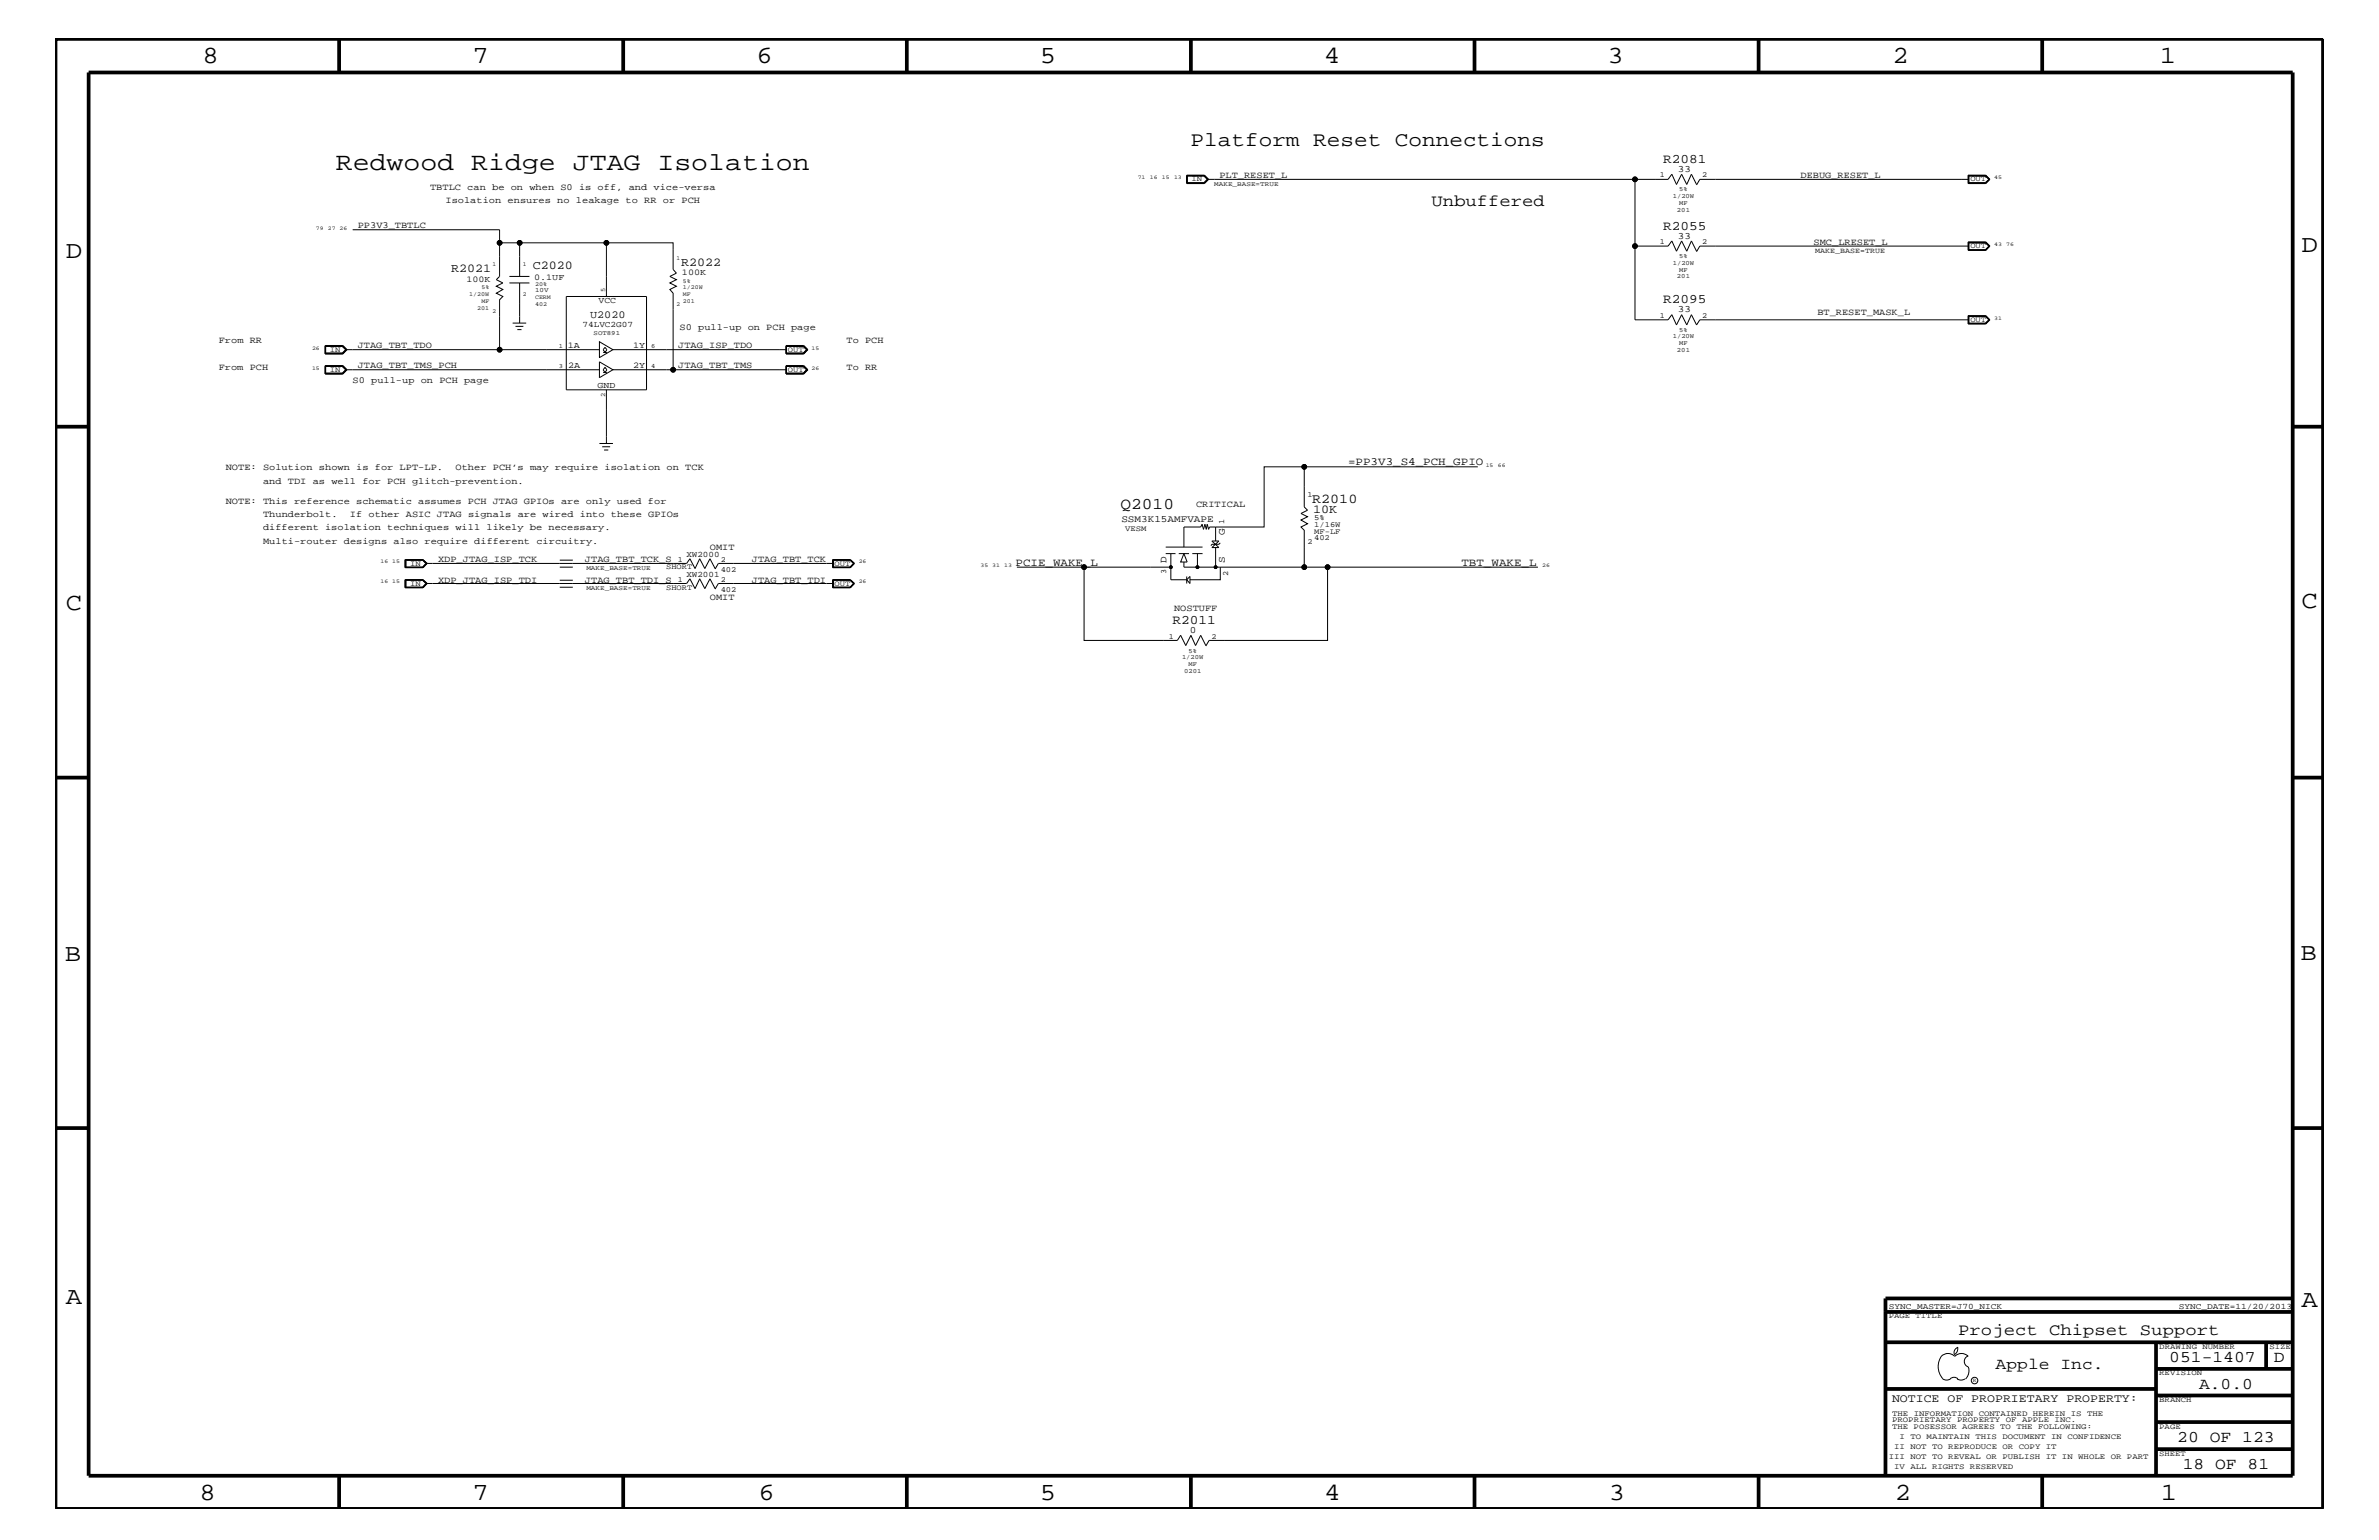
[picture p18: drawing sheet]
<svg xmlns="http://www.w3.org/2000/svg" width="432mm" height="279mm" viewBox="0 0 432 279" stroke-linecap="round" stroke-linejoin="round" font-family="sans-serif">
<defs><g id="words">
<text font-size="4.6" x="61" y="30.8">Redwood Ridge JTAG Isolation</text>
<g font-size="4.5">
<text x="36.7" y="11.5">8</text>
<text x="85.8" y="11.5">7</text>
<text x="137.3" y="11.5">6</text>
<text x="188.7" y="11.5">5</text>
<text x="240.3" y="11.5">4</text>
<text x="291.8" y="11.5">3</text>
<text x="343.5" y="11.5">2</text>
<text x="392" y="11.5">1</text>
<text x="11.9" y="46.8">D</text>
<text x="417.7" y="45.7">D</text>
<text x="11.9" y="110.6">C</text>
<text x="417.7" y="110.3">C</text>
<text x="11.8" y="174.3">B</text>
<text x="417.6" y="174.2">B</text>
<text x="11.9" y="236.7">A</text>
<text x="417.7" y="237.1">A</text>
<text x="36.2" y="272.1">8</text>
<text x="85.8" y="272.1">7</text>
<text x="137.7" y="272.1">6</text>
<text x="188.7" y="272.1">5</text>
<text x="240.4" y="272.1">4</text>
<text x="292" y="272.1">3</text>
<text x="343.9" y="272.1">2</text>
<text x="392.2" y="272.1">1</text>
</g>
<text font-size="3.7" x="216.1" y="26.5">Platform Reset Connections</text>
<g font-size="3">
<text x="259.8" y="37.4">Unbuffered</text>
<text x="203.4" y="92.4">Q2010</text>
<text x="355.4" y="242.3">Project Chipset Support</text>
<text x="362.2" y="248.4">Apple Inc.</text>
<text x="393.7" y="247.1">051-1407</text>
<text x="399.2" y="252">A.0.0</text>
<text x="412.7" y="247.1">D</text>
<text x="395.2" y="261.6">20 OF 123</text>
<text x="396.2" y="266.6">18 OF 81</text>
</g>
<text font-size="2.5" x="238.2" y="91.2">R2010</text>
<g font-size="2.4">
<text x="301.9" y="29.5">R2081</text>
<text x="301.9" y="41.7">R2055</text>
<text x="301.9" y="55">R2095</text>
<text x="212.8" y="113.1">R2011</text>
</g>
<g font-size="2.2">
<text x="81.9" y="49.4">R2021</text>
<text x="96.7" y="48.9">C2020</text>
<text x="123.6" y="48.2">R2022</text>
<text x="238.3" y="93.1">10K</text>
</g>
<text font-size="2.1" x="343.4" y="254.4">NOTICE OF PROPRIETARY PROPERTY:</text>
<g font-size="2">
<text x="244.7" y="84.4">=PP3V3_S4_PCH_GPIO</text>
<text x="184.3" y="102.6">PCIE_WAKE_L</text>
<text x="265.3" y="102.6">TBT_WAKE_L</text>
</g>
<text font-size="1.9" x="107.1" y="57.8">U2020</text>
<g font-size="1.8">
<text x="304.5" y="31.2">33</text>
<text x="304.5" y="43.4">33</text>
<text x="304.5" y="56.7">33</text>
<text x="203.5" y="94.8">SSM3K15AMFVAPE</text>
<text x="222.3" y="97.1" transform="rotate(-90 222.3 97.1)">G</text>
<text x="211.8" y="102.2" transform="rotate(-90 211.8 102.2)">D</text>
<text x="222.3" y="102.2" transform="rotate(-90 222.3 102.2)">S</text>
<text x="216" y="114.8">0</text>
</g>
<g font-size="1.7">
<text x="78.1" y="34.4">TBTLC can be on when S0 is off, and vice-versa</text>
<text x="221.3" y="32.3">PLT_RESET_L</text>
<text x="326.8" y="32.3">DEBUG_RESET_L</text>
<text x="64.9" y="41.4">PP3V3_TBTLC</text>
<text x="80.9" y="36.8">Isolation ensures no leakage to RR or PCH</text>
<text x="329.2" y="44.4">SMC_LRESET_L</text>
<text x="123.4" y="59.8">S0 pull-up on PCH page</text>
<text x="329.9" y="57.2">BT_RESET_MASK_L</text>
<text x="39.7" y="62.3">From RR</text>
<text x="64.9" y="63.2">JTAG_TBT_TDO</text>
<text x="123.1" y="63.2">JTAG_ISP_TDO</text>
<text x="153.7" y="62.3">To PCH</text>
<text x="39.7" y="67.1">From PCH</text>
<text x="64" y="69.5">S0 pull-up on PCH page</text>
<text x="64.9" y="66.8">JTAG_TBT_TMS_PCH</text>
<text x="123.1" y="66.8">JTAG_TBT_TMS</text>
<text x="153.7" y="67.1">To RR</text>
<text x="41" y="85.3">NOTE: Solution shown is for LPT-LP.</text>
<text x="47.7" y="87.7">and TDI as well for PCH glitch-prevention.</text>
<text x="82.7" y="85.3">Other PCH’s may require isolation on TCK</text>
<text x="41" y="91.4">NOTE: This reference schematic assumes PCH JTAG GPIOs are only used for</text>
<text x="47.7" y="93.8">Thunderbolt.</text>
<text x="63.5" y="93.8">If other ASIC JTAG signals are wired into these GPIOs</text>
<text x="217.1" y="92">CRITICAL</text>
<text x="47.7" y="96.2">different isolation techniques will likely be necessary.</text>
<text x="47.7" y="98.7">Multi-router designs also require different circuitry.</text>
<text x="128.9" y="99.9">OMIT</text>
<text x="79.5" y="105.7">XDP_JTAG_ISP_TDI</text>
<text x="79.5" y="102.1">XDP_JTAG_ISP_TCK</text>
<text x="106.2" y="102.1">JTAG_TBT_TCK_S</text>
<text x="106.2" y="105.7">JTAG_TBT_TDI_S</text>
<text x="136.5" y="105.7">JTAG_TBT_TDI</text>
<text x="136.5" y="102.1">JTAG_TBT_TCK</text>
<text x="128.9" y="108.9">OMIT</text>
<text x="213.1" y="110.8">NOSTUFF</text>
</g>
<g font-size="1.6">
<text x="84.7" y="51.3">100K</text>
<text x="96.9" y="50.7">0.1UF</text>
<text x="123.8" y="50">100K</text>
<text x="108.6" y="55.1">VCC</text>
<text x="103" y="63.2">1A</text>
<text x="114.9" y="63.2">1Y</text>
<text x="103.1" y="66.8">2A</text>
<text x="108.5" y="70.5">GND</text>
<text x="114.9" y="66.8">2Y</text>
</g>
<g font-size="1.5">
<text x="105.7" y="59.4">74LVC2G07</text>
<text x="124.6" y="101">XW2000</text>
<text x="124.6" y="104.7">XW2001</text>
<text x="342.8" y="237.4">SYNC_MASTER=J70_NICK</text>
<text x="395.5" y="237.4">SYNC_DATE=11/20/2013</text>
</g>
<g font-size="1.4">
<text x="216.2" y="32.9">IN</text>
<text x="301.2" y="32.2">1</text>
<text x="308.9" y="32.2">2</text>
<text x="357.6" y="32.9">OUT</text>
<text x="301.2" y="44.3">1</text>
<text x="308.9" y="44.3">2</text>
<text x="329.4" y="45.9">MAKE_BASE=TRUE</text>
<text x="357.6" y="45.1">OUT</text>
<text x="301.2" y="57.7">1</text>
<text x="308.9" y="57.7">2</text>
<text x="357.6" y="58.4">OUT</text>
<text x="59.9" y="63.9">IN</text>
<text x="143" y="63.9">OUT</text>
<text x="59.9" y="67.5">IN</text>
<text x="143" y="67.5">OUT</text>
<text x="222.2" y="95" transform="rotate(-90 222.2 95)">1</text>
<text x="237.3" y="90.1">1</text>
<text x="238.5" y="95.6">1/16W</text>
<text x="238.5" y="94.3">5%</text>
<text x="123" y="101.9">1</text>
<text x="130.8" y="101.9">2</text>
<text x="204.2" y="96.3">VESM</text>
<text x="237.3" y="98.7">2</text>
<text x="238.5" y="98">402</text>
<text x="238.5" y="96.8">MF-LF</text>
<text x="74.4" y="106.3">IN</text>
<text x="74.4" y="102.6">IN</text>
<text x="120.9" y="103.3">SHORT</text>
<text x="120.9" y="107">SHORT</text>
<text x="123" y="105.5">1</text>
<text x="130.8" y="105.5">2</text>
<text x="130.8" y="103.8">402</text>
<text x="130.8" y="107.5">402</text>
<text x="151.5" y="102.6">OUT</text>
<text x="151.5" y="106.3">OUT</text>
<text x="211.7" y="104.2" transform="rotate(-90 211.7 104.2)">3</text>
<text x="222.9" y="104.4" transform="rotate(-90 222.9 104.4)">2</text>
<text x="212.2" y="115.9">1</text>
<text x="219.9" y="115.9">2</text>
<text x="342.8" y="239.2">PAGE TITLE</text>
<text x="391.9" y="244.7">DRAWING NUMBER</text>
<text x="411.9" y="244.7">SIZE</text>
<text x="391.9" y="249.5">REVISION</text>
<text x="343.4" y="256.8">THE INFORMATION CONTAINED HEREIN IS THE</text>
<text x="391.9" y="254.4">BRANCH</text>
<text x="343.4" y="258">PROPRIETARY PROPERTY OF APPLE INC.</text>
<text x="343.4" y="259.3">THE POSESSOR AGREES TO THE FOLLOWING:</text>
<text x="343.8" y="262.9">II NOT TO REPRODUCE OR COPY IT</text>
<text x="344.8" y="261.1">I TO MAINTAIN THIS DOCUMENT IN CONFIDENCE</text>
<text x="391.9" y="259.3">PAGE</text>
<text x="342.8" y="264.7">III NOT TO REVEAL OR PUBLISH IT IN WHOLE OR PART</text>
<text x="343.8" y="266.6">IV ALL RIGHTS RESERVED</text>
<text x="391.9" y="264.1">SHEET</text>
</g>
<g font-size="1.2">
<text x="220.4" y="33.7">MAKE_BASE=TRUE</text>
<text x="303.6" y="35.9">1/20W</text>
<text x="304.8" y="34.7">5%</text>
<text x="304.4" y="38.4">201</text>
<text x="304.8" y="37.2">MF</text>
<text x="304.8" y="46.8">5%</text>
<text x="97.1" y="53">10V</text>
<text x="109.8" y="52.9" transform="rotate(-90 109.8 52.9)">5</text>
<text x="303.6" y="48">1/20W</text>
<text x="304.4" y="50.5">201</text>
<text x="304.8" y="49.3">MF</text>
<text x="101.4" y="63.1">1</text>
<text x="107.7" y="60.7">SOT891</text>
<text x="118.2" y="63.2">6</text>
<text x="303.6" y="61.4">1/20W</text>
<text x="304.4" y="63.9">201</text>
<text x="304.8" y="62.6">MF</text>
<text x="304.8" y="60.2">5%</text>
<text x="101.4" y="66.7">3</text>
<text x="109.8" y="72" transform="rotate(-90 109.8 72)">2</text>
<text x="118.2" y="66.8">4</text>
<text x="106.4" y="103.5">MAKE_BASE=TRUE</text>
<text x="106.4" y="107.1">MAKE_BASE=TRUE</text>
<text x="214.5" y="119.6">1/20W</text>
<text x="215.7" y="118.4">5%</text>
<text x="214.9" y="122">0201</text>
<text x="215.7" y="120.8">MF</text>
</g>
<g font-size="1.1">
<text x="122.8" y="47.1">1</text>
<text x="85.2" y="53.8">1/20W</text>
<text x="87.4" y="52.5">5%</text>
<text x="89.4" y="48.3">1</text>
<text x="94.9" y="53.8">2</text>
<text x="94.9" y="48.3">1</text>
<text x="97.1" y="51.9">20%</text>
<text x="124" y="51.3">5%</text>
<text x="124" y="52.5">1/20W</text>
<text x="124" y="53.8">MF</text>
<text x="86.6" y="56.2">201</text>
<text x="87.4" y="55">MF</text>
<text x="89.4" y="56.8">2</text>
<text x="97.1" y="55.5">402</text>
<text x="97.1" y="54.2">CERM</text>
<text x="122.8" y="55.6">2</text>
<text x="124" y="55">201</text>
</g>
<g font-size="1">
<text x="206.5" y="32.5">71</text>
<text x="208.7" y="32.5">16</text>
<text x="210.9" y="32.5">15</text>
<text x="213.1" y="32.5">13</text>
<text x="361.9" y="32.5">45</text>
<text x="57.3" y="41.7">79</text>
<text x="59.5" y="41.7">27 26</text>
<text x="361.9" y="44.6">43</text>
<text x="364.2" y="44.6">76</text>
<text x="361.9" y="58">31</text>
<text x="56.6" y="63.4">26</text>
<text x="147.3" y="63.4">15</text>
<text x="56.6" y="67.1">15</text>
<text x="147.3" y="67.1">26</text>
<text x="269.7" y="84.7">15</text>
<text x="271.9" y="84.7">66</text>
<text x="69.1" y="105.9">16 15</text>
<text x="69.1" y="102.2">16 15</text>
<text x="155.9" y="102.2">26</text>
<text x="155.9" y="105.9">26</text>
<text x="178" y="102.9">35 31</text>
<text x="182.3" y="102.9">13</text>
<text x="279.9" y="102.9">26</text>
<text x="358.1" y="250.7">R</text>
</g>
</g></defs>
<g fill="none" stroke="#000" stroke-width=".18">
<path d="M215.4 33.2h3.2M215.4 31.8h3.2l.8 .7-.8 .8h-3.2zM215.4 31.9h3.2M215.5 31.9h3l.6 .6M215.5 31.9v1.3M218.6 31.9l.6 .6-.6 .7M218.6 31.9l.7 .6-.7 .7M219.1 32.5l-.6 .6h-3M219.1 32.5h77.7M307.9 33.5l-.9-1.9-.8 1.9-1-1.9-.9 1.9-.9-1.9-.6 .9h-6v12.1M357.2 31.8h3.2l.8 .7-.8 .8h-3.2zM357.4 31.9h2.9l.7 .6-.7 .6h-2.9z"/>
<path d="M357.4 32.5h-48.9l-.6 1.1M360.4 31.9h-3.1v1.3h3.1M360.4 31.9l.7 .6-.7 .7M360.4 31.9l.6 .6M361 32.5l-.6 .7M64 41.7h26.7v8.5l-.6 .5 1.2 .6-1.2 .6 1.2 .6-1.2 .7 1.2 .6-.6 .6v9M90.7 44.1h3.6M92.5 51.3h3.6M92.5 50.2h3.6M93 58.6h2.5M93.6 59.2h1.4M93.9 59.8h.8"/>
<path d="M94.3 44.1h15.8v9.7M94.3 44.1v6.1M94.3 51.3v7.3M102.8 53.8h14.5v16.9h-14.5zM110.1 44.1h12.1v4.8l.6 .7-1.2 .6 1.2 .5-1.2 .6 1.2 .6-1.2 .6 .6 .7v13.9M296.8 44.6h6l.6-.9 .9 1.9 .9-1.9 1 1.9 .8-1.9 .9 1.9M296.8 44.6v13.4h6l.6-.9 .9 1.9 .9-1.9 1 1.9 .8-1.9 .9 1.9 .6-1h48.9M357.2 43.9h3.2l.8 .7-.8 .8h-3.2zM357.2 57.3h3.2l.8 .7-.8 .8h-3.2zM357.3 45.4v-1.4h3.1l.7 .6-.7 .8M357.3 44.1h3.1l.6 .5M357.4 44.1v1.2"/>
<path d="M357.4 57.4h2.9l.7 .6-.7 .6h-2.9zM357.4 44.6h-48.9l-.6 1.1M360.3 44.1l.7 .5M360.4 57.3h-3.1v1.4h3.1M360.4 57.3l.7 .7-.7 .7M360.4 57.3l.6 .7M361 44.6l-.6 .7h-3.1M361 44.6l-.7 .7M361 58l-.6 .7M59 62.7h3.2l.8 .7-.8 .8h-3.2zM59 62.8h3.2l.7 .6-.7 .8M59 66.3h3.2l.8 .8-.8 .7h-3.2z"/>
<path d="M59 66.4h3.2l.7 .7-.7 .7M59.1 62.9h3l.7 .5-.7 .7h-3zM59.1 66.5h3l.7 .6-.7 .7h-3zM62.1 62.9l.6 .5M62.1 66.5l.6 .6M62.7 63.4l-.6 .6h-3M62.7 63.4h46.1M62.7 67.1l-.6 .6h-3M62.7 67.1h46.1M108.8 65.6l2.5 1.5-2.5 1.4zM108.8 62l2.5 1.4-2.5 1.5zM109.5 67.6h.7"/>
<path d="M109.5 64h.7M109.8 66.7l.4 .4-.4 .5-.3-.5zM109.8 63l.4 .4-.4 .6-.3-.6zM110.1 70.7v9.8M111.3 63.4h31.4M111.3 67.1h31.4M142.7 62.7h3.2l.7 .7-.7 .8h-3.2zM142.7 66.3h3.2l.7 .8-.7 .7h-3.2zM142.7 62.8h3.2l.7 .6-.7 .8M142.7 66.4h3.2l.7 .7-.7 .7M142.7 62.9h3.1l.7 .5-.7 .7h-3.1zM142.7 66.5h3.1l.7 .6-.7 .7h-3.1z"/>
<path d="M145.8 62.9l.6 .5-.6 .6h-3.1M145.8 66.5l.6 .6-.6 .6h-3.1M108.8 80.5h2.5M109.3 81.1h1.4M109.6 81.6h.8M211.6 99.3h6.7M220 98.2h1.2l-1.2 1.1h1.2zM220.6 95.6v2.6M220.6 99.3v3.6M221.5 98.5l-.3 .2h-1.2l-.2 .3M236.7 84.7v7.3l.6 .6-1.2 .6 1.2 .6-1.2 .5 1.2 .7-1.2 .6 .6 .6v6.7h-21.8v-.9M268.2 84.7h-38.8v10.9h-9.9l-.1 .4-.3-.9-.2 .9-.2-.9-.3 .9-.2-.9-.3 .5h-3v3.7"/>
<path d="M73.6 101.5v1.5M73.6 105.2v1.4M76.7 101.6h-3v1.3h3M76.7 105.3h-3v1.2h3M76.7 105.3l.7 .6-.7 .6M76.7 105.3l.6 .6M76.7 101.6l.7 .6-.7 .7M76.7 101.6l.6 .6M76.8 105.2h-3.3v1.4h3.3M76.8 105.2l.8 .7-.8 .7M76.8 101.5h-3.3v1.5h3.3M76.8 105.2l.7 .7-.7 .7"/>
<path d="M76.8 101.5l.8 .7-.8 .8M76.8 101.5l.7 .7-.7 .8M77.3 102.2h47.3l.6-.8 1 1.8 .8-1.8 .9 1.8 1-1.8 .9 1.8M77.3 105.9h47.3l.6-.9 1 1.8 .8-1.8 .9 1.8 1-1.8 .9 1.8M77.3 105.9l-.6 .6M77.3 102.2l-.6 .7M101.6 102.9h2.4M101.6 101.6h2.4M101.6 106.5h2.4M101.6 105.3h2.4M151.2 101.6h3.1l.6 .6-.6 .7h-3.1zM151.2 105.3h3.1l.6 .6-.6 .6h-3.1z"/>
<path d="M151.3 102.2h-20.9l-.6 1M151.3 105.9h-20.9l-.6 1M151.3 101.6v1.3M151.3 105.3v1.2M154.3 101.6l.6 .6M154.3 105.3l.6 .6M154.3 105.2h-3.2v1.4h3.2M154.3 101.5h-3.2v1.5h3.2M154.3 101.5l.8 .7-.8 .8M154.3 101.5l.7 .7-.7 .8M154.3 105.2l.8 .7-.8 .7M154.3 105.2l.7 .7-.7 .7"/>
<path d="M154.9 102.2l-.6 .7M154.9 105.9l-.6 .6M184.6 102.9h12.2M211.6 100.4h1.8M212.5 102.9h-15.7v13.3h16.9l.6-.9 .9 1.8 1-1.8 .8 1.8 .9-1.8 1 1.8M212.5 100.4v4.8h2.9M214 100.4h1.8M214.9 100.4l.6 1.6h-1.2zM215.4 104.6v1.3M216 104.6v1.3l-.6-.7zM216.4 100.4h1.9M217.3 100.4v2.5"/>
<path d="M221.5 102.9v2.3h-5.5M236.7 102.9h4.3M279.1 102.9h-38.1v13.3h-21.5l-.6 1M352.3 246.1a1.72 1.72 0 0 1 2.5 0 1.69 1.69 0 0 1 2.4 0M352.4 246a3.2 3.2 0 0 0 .4 4.3l.8 .1 .4-.2M354 250.2l.7-.3 .7 .3M355.2 250.2l.7 .2 .7-.2M355.3 244.4v.3a1.18 1.18 0 0 1-.6 1.1M355.4 244.4a.99 .99 0 0 0-.6 1.4M357.2 246a1.04 1.04 0 0 0-.7 1 1.04 1.04 0 0 0 .7 1M357.3 248l.1 .7a2.11 2.11 0 0 1-.6 1.5"/>
<circle cx="296.8" cy="32.5" r=".42"/>
<circle cx="90.7" cy="44.1" r=".42"/>
<circle cx="94.3" cy="44.1" r=".42"/>
<circle cx="110.1" cy="44.1" r=".42"/>
<circle cx="296.8" cy="44.6" r=".42"/>
<circle cx="90.7" cy="63.4" r=".42"/>
<circle cx="122.2" cy="67.1" r=".42"/>
<circle cx="236.7" cy="84.7" r=".42"/>
<circle cx="196.8" cy="102.9" r=".42"/>
<circle cx="212.5" cy="102.9" r=".25"/>
<circle cx="217.3" cy="102.9" r=".25"/>
<circle cx="220.6" cy="102.9" r=".25"/>
<circle cx="236.7" cy="102.9" r=".42"/>
<circle cx="241" cy="102.9" r=".42"/>
<circle cx="358.4" cy="250.5" r=".59"/>
</g>
<g fill="#000">
<circle cx="296.8" cy="32.5" r=".42"/>
<circle cx="90.7" cy="44.1" r=".42"/>
<circle cx="94.3" cy="44.1" r=".42"/>
<circle cx="110.1" cy="44.1" r=".42"/>
<circle cx="296.8" cy="44.6" r=".42"/>
<circle cx="90.7" cy="63.4" r=".42"/>
<circle cx="122.2" cy="67.1" r=".42"/>
<circle cx="236.7" cy="84.7" r=".42"/>
<circle cx="196.8" cy="102.9" r=".42"/>
<circle cx="212.5" cy="102.9" r=".25"/>
<circle cx="217.3" cy="102.9" r=".25"/>
<circle cx="220.6" cy="102.9" r=".25"/>
<circle cx="236.7" cy="102.9" r=".42"/>
<circle cx="241" cy="102.9" r=".42"/>
</g>
<g fill="none" stroke="#000" stroke-width=".68" stroke-linecap="butt">
<path d="M10.1 7.1h411.5v266.7h-411.5zM16.1 13.2h400v254.5h-400zM61.6 7.1v6.1M113.1 7.1v6.1M164.6 7.1v6.1M216.2 7.1v6.1M267.6 7.1v6.1M319.2 7.1v6.1M370.7 7.1v6.1M10.1 77.4h6M416.1 77.4h5.5M10.1 141.1h6"/>
<path d="M416.1 141.1h5.5M10.1 204.7h6M416.1 204.7h5.5M342.2 238h73.9M416.1 235.6h-73.9v32.1M342.2 243.5h73.9M342.2 252h49.1M391.3 248.4h24.8M391.3 243.5v24.2M391.3 258h24.8M391.3 253.2h24.8M411.3 243.5v4.9"/>
<path d="M61.6 267.7v6.1M113.1 267.7v6.1M164.6 267.7v6.1M216.2 268v5.8M267.6 267.7v6.1M319.2 267.7v6.1M370.7 267.7v6.1M391.3 262.9h24.8"/>
</g>
<use href="#words"/>
</svg>
